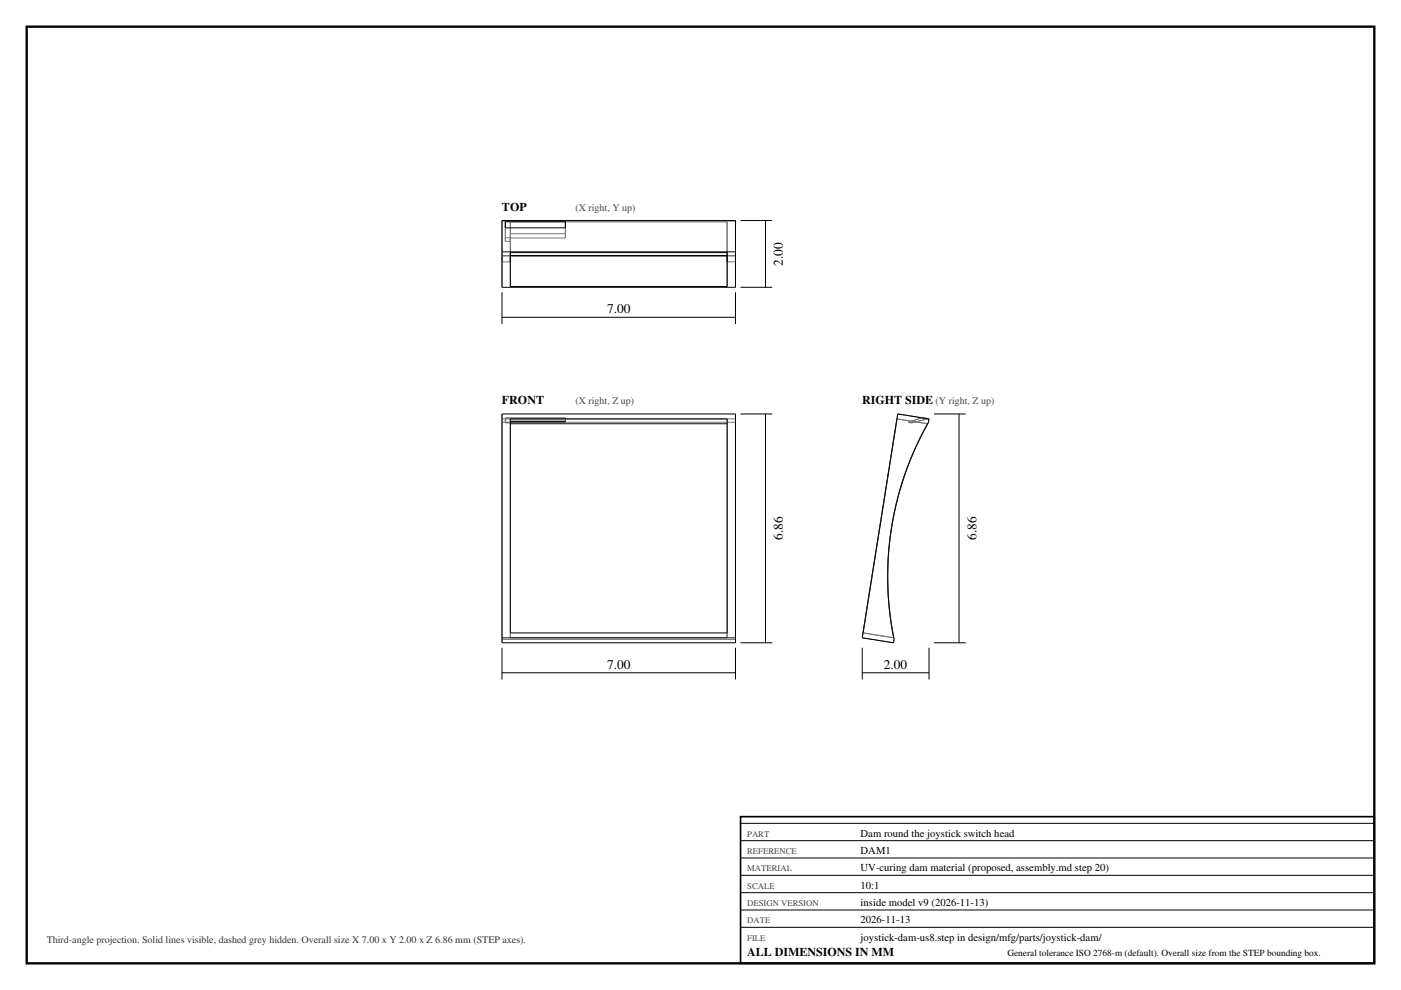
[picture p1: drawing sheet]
<svg xmlns="http://www.w3.org/2000/svg" width="420mm" height="297mm" viewBox="0 0 420 297" stroke-linecap="round" stroke-linejoin="round" font-family="sans-serif">
<defs><g id="words">
<g font-size="4">
<text x="234.7" y="79.7" transform="rotate(-90 234.7 79.7)">2.00</text>
<text x="182" y="94">7.00</text>
<text x="234.7" y="162" transform="rotate(-90 234.7 162)">6.86</text>
<text x="292.7" y="162" transform="rotate(-90 292.7 162)">6.86</text>
<text x="182" y="200.6">7.00</text>
<text x="265" y="200.6">2.00</text>
</g>
<g font-size="3.6">
<text x="150.5" y="63.2">TOP</text>
<text x="150.5" y="121.2">FRONT</text>
<text x="258.5" y="121.2">RIGHT SIDE</text>
<text x="224" y="286.8">ALL DIMENSIONS IN MM</text>
</g>
<g font-size="3.2">
<text x="258" y="251">Dam round the joystick switch head</text>
<text x="258" y="256.2">DAM1</text>
<text x="258" y="261.4">UV-curing dam material (proposed, assembly.md step 20)</text>
<text x="258" y="266.6">10:1</text>
<text x="258" y="271.8">inside model v9 (2026-11-13)</text>
<text x="258" y="277">2026-11-13</text>
<text x="258" y="282.2">joystick-dam-us8.step in design/mfg/parts/joystick-dam/</text>
</g>
<g font-size="3" fill="#444">
<text x="172.5" y="63.2">(X right, Y up)</text>
<text x="172.5" y="121.2">(X right, Z up)</text>
<text x="280.5" y="121.2">(Y right, Z up)</text>
</g>
<text font-size="3" fill="#333" x="14" y="283">Third-angle projection. Solid lines visible, dashed grey hidden. Overall size X 7.00 x Y 2.00 x Z 6.86 mm (STEP axes).</text>
<text font-size="2.8" x="302" y="286.8">General tolerance ISO 2768-m (default). Overall size from the STEP bounding box.</text>
<g font-size="2.6" fill="#444">
<text x="224" y="251">PART</text>
<text x="224" y="256.2">REFERENCE</text>
<text x="224" y="261.4">MATERIAL</text>
<text x="224" y="266.6">SCALE</text>
<text x="224" y="271.8">DESIGN VERSION</text>
<text x="224" y="277">DATE</text>
<text x="224" y="282.2">FILE</text>
</g>
</g></defs>
<path d="M8 8h404v281h-404z" fill="none" stroke="#000" stroke-width=".7" stroke-linecap="butt"/>
<g fill="none" stroke="#777" stroke-width=".3">
<path d="M150.5 76.8v9.4M150.5 76.6v.2M150.5 66.3v12.3M150.5 76.6v2M150.5 66.2v.1M150.5 66.3h70M150.5 76.6h2.5M150.5 78.6h2.5v-1.9v9.3M150.5 76.8h70M151.5 71.3v1.1M151.5 71.3v-2.9v4M151.5 72.4h1.5"/>
<path d="M151.5 71.3h1.5M153 66.6v9.2v-4.4M153 66.6h65v9.2M153 66.6v3.5M153 70.1h16.5M153 71.4h16.5M153 70.1v1.2M153 71.3v1.1M153 71.4v1M169.5 70.1v1.3M169.5 70.1v-1.7v3M218 76.6h2.5"/>
<path d="M220.5 66.2v.1M220.5 66.3v12.3M220.5 76.6v2M220.5 78.6h-2.5v-1.9v9.3M220.5 76.6v.2M220.5 76.8v9.4M150.5 126.7v65.1M150.5 125.7v1M150.5 124.2v1.5M150.5 125.7h70M150.5 126.7h70M151.5 125.3v.3"/>
<path d="M151.5 125.6h18M151.5 125.3h18M151.5 126.7v.2M151.5 125.6v1.3M151.5 125.3v1.4M151.5 126.7h1.5M151.5 126.9h1.5M153 126.9v-.3v64.7M153 125.7v1M153 126.7v.2M169.5 125.3v.3M169.5 125.3v1.1v-.8"/>
<path d="M218 125.7v65.6M220.5 124.2v1.5M220.5 125.7v1M220.5 126.7v65.1M268.9 125.7l-10.2 64.2 9.2 1.4a93.7 93.7 0 0 1 10.2-64.2M268.9 125.7l9.2 1.4M268.9 125.7l4.4 .7M269.1 124.2l9.4 1.5-.1 1a93.7 93.7 0 0 0-10.4 65.1l-.1 1-9.4-1.5zM272.3 126.7l1.1 .2M273.3 126.4l1.3 .2M273.3 126.4l-1 .3M274.6 126.6l3.5 .5"/>
<path d="M274.6 126.6l-1.2 .3M276.3 125.3l1.9 .3M276.3 125.3l-4 1.4M276.3 125.3l-3 1.1M278.2 125.6l-4.8 1.3M278.2 125.6l-3.6 1M150.5 191.8v1M150.5 191.8h70M153 191.3h65M153 189.9v1.4M218 189.9v1.4M220.5 191.8v1"/>
</g>
<g fill="none" stroke="#000" stroke-width=".3">
<path d="M150.5 75.5v10.7h70v-10.7M150.5 75.5v-9.3h70v9.3M150.5 75.5h70M151.5 66.5h18v1.9h-18zM153 75.8v10.2h65v-10.2M153 75.8h65M153 76.6h65M153 76.7h65M153 75.8v2.8M218 75.8v2.8M222 66.2h9.5M229.5 66.2v20"/>
<path d="M150.5 87.7v9.5M150.5 95.2h70M220.5 87.7v9.5M222 86.2h9.5M153 125.7h65v64.2h-65zM153 127.1h65M153 126.4h16.5v.2h-16.5M222 124.2h9.5M229.5 124.2v68.6M269.1 124.2l9.4 1.5-.1 1a93.7 93.7 0 0 0-10.4 65.1l-.1 1-9.4-1.5zM280 124.2h9.5M287.5 124.2v68.6"/>
<path d="M150.5 191.3v-67.1h70v67.1M150.5 191.3v1.5h70v-1.5M150.5 191.3h70M150.5 194.3v9.5M220.5 194.3v9.5M222 192.8h9.5M258.5 194.3v9.5M278.5 194.3v9.5M280 192.8h9.5M150.5 201.8h70M258.5 201.8h20M222 247h190"/>
<path d="M222 252.2h190M222 257.4h190M222 262.6h190M222 267.8h190M222 273h190M222 278.2h190"/>
</g>
<path d="M222 245h190v44h-190z" fill="none" stroke="#000" stroke-width=".5"/>
<use href="#words"/>
</svg>
